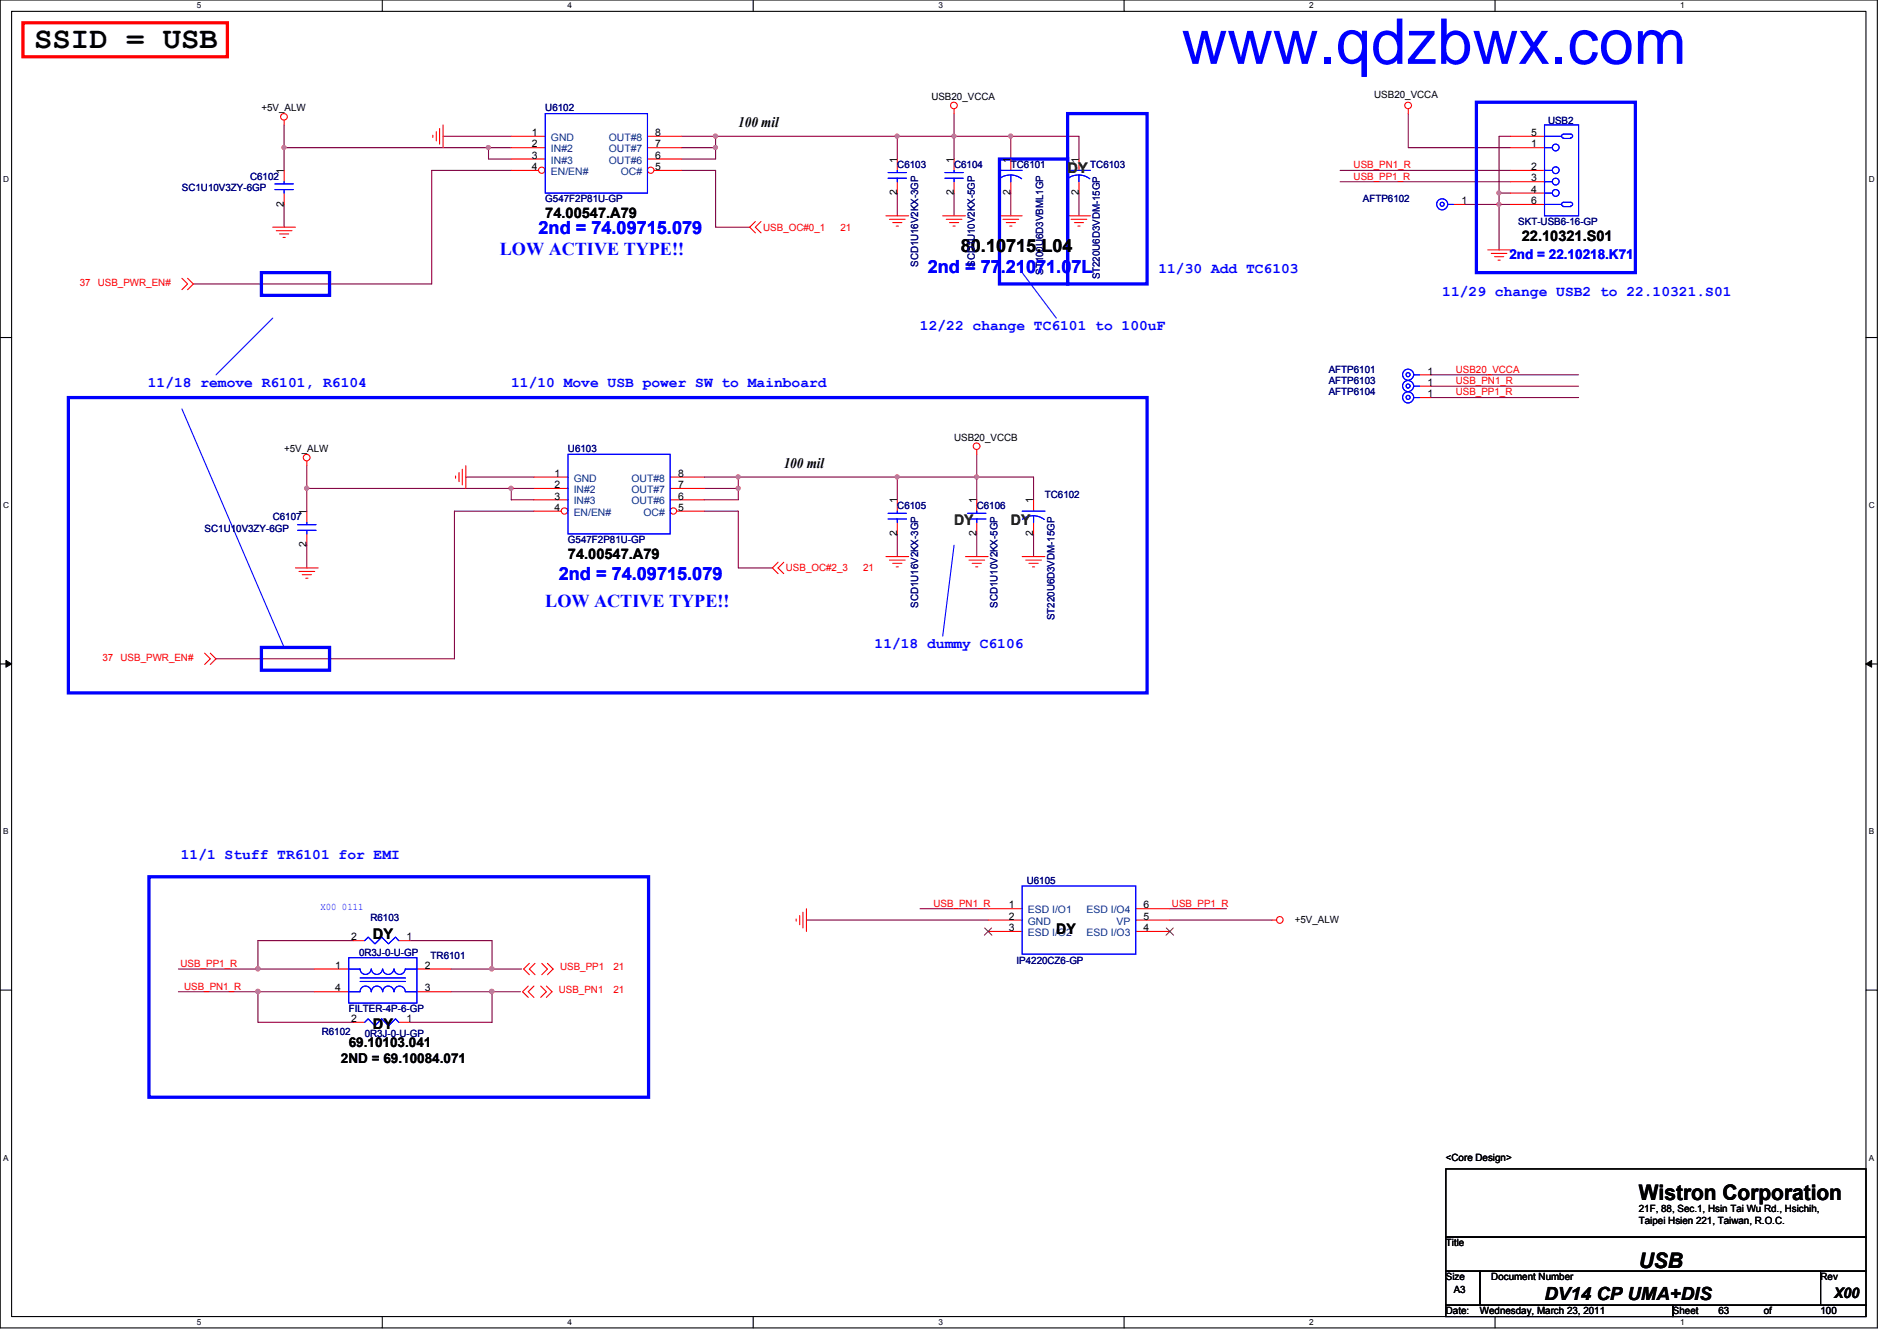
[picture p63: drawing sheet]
<svg xmlns="http://www.w3.org/2000/svg" width="297mm" height="210mm" viewBox="0 0 297 210" stroke-linecap="round" stroke-linejoin="round" font-family="sans-serif">
<defs><g id="words">
<text font-size="9.9" fill="#00f" x="185" y="10">www.qdzbwx.com</text>
<text font-size="4.8" x="5.4" y="7.6">SSID = USB</text>
<g font-size="3.3">
<text x="256.6" y="187.9">Wistron Corporation</text>
<text x="256.6" y="198.5">USB</text>
</g>
<g font-size="2.8" fill="#00f">
<text x="78.3" y="39.9">LOW ACTIVE TYPE!!</text>
<text x="84.3" y="36.6">2nd = 74.09715.079</text>
<text x="145.3" y="42.8">2nd = 77.21071.07L</text>
<text x="85.4" y="95">LOW ACTIVE TYPE!!</text>
<text x="87.5" y="90.8">2nd = 74.09715.079</text>
</g>
<g font-size="2.8">
<text x="150.4" y="39.4">80.10715.L04</text>
<text x="241.8" y="203.5">DV14 CP UMA+DIS</text>
</g>
<g font-size="2.3">
<text x="115.6" y="19.9">100 mil</text>
<text x="85.4" y="34.1">74.00547.A79</text>
<text x="238.3" y="37.7">22.10321.S01</text>
<text x="122.7" y="73.2">100 mil</text>
<text x="88.9" y="87.5">74.00547.A79</text>
<text x="58.4" y="147">DY</text>
<text x="165.4" y="146.1">DY</text>
<text x="58.4" y="161.1">DY</text>
<text x="287.2" y="203.2">X00</text>
</g>
<g font-size="2.3" fill="#008000">
<text x="167.2" y="27">DY</text>
<text x="149.4" y="82.1">DY</text>
<text x="158.3" y="82.1">DY</text>
</g>
<g font-size="2.3" fill="#00f">
<text x="181.4" y="42.8">11/30 Add TC6103</text>
<text x="225.8" y="46.3">11/29 change USB2 to 22.10321.S01</text>
<text x="144.1" y="51.6">12/22 change TC6101 to 100uF</text>
<text x="23.2" y="60.5">11/18 remove R6101, R6104</text>
<text x="80" y="60.5">11/10 Move USB power SW to Mainboard</text>
<text x="136.9" y="101.4">11/18 dummy C6106</text>
<text x="28.3" y="134.5">11/1 Stuff TR6101 for EMI</text>
</g>
<text font-size="2.1" fill="#00f" x="236.3" y="40.6">2nd = 22.10218.K71</text>
<g font-size="2.1">
<text x="53.4" y="166.5">2ND = 69.10084.071</text>
<text x="54.6" y="164">69.10103.041</text>
</g>
<g font-size="1.6">
<text x="40.9" y="17.4">+5V_ALW</text>
<text x="145.8" y="15.7">USB20_VCCA</text>
<text x="215.2" y="15.3">USB20_VCCA</text>
<text x="83.3" y="21.3">1</text>
<text x="83.3" y="23.1">2</text>
<text x="102.6" y="21.3">8</text>
<text x="102.6" y="23.1">7</text>
<text x="239.7" y="21.3">5</text>
<text x="239.7" y="23.1">1</text>
<text x="44.4" y="27.2" transform="rotate(-90 44.4 27.2)">1</text>
<text x="83.3" y="24.8">3</text>
<text x="83.3" y="26.6">4</text>
<text x="102.6" y="26.6">5</text>
<text x="102.6" y="24.8">6</text>
<text x="140.5" y="25.4" transform="rotate(-90 140.5 25.4)">1</text>
<text x="149.3" y="25.4" transform="rotate(-90 149.3 25.4)">1</text>
<text x="158.2" y="25.4" transform="rotate(-90 158.2 25.4)">1</text>
<text x="168.9" y="25.4" transform="rotate(-90 168.9 25.4)">1</text>
<text x="239.7" y="26.6">2</text>
<text x="239.7" y="28.4">3</text>
<text x="44.4" y="32.3" transform="rotate(-90 44.4 32.3)">2</text>
<text x="140.5" y="30.6" transform="rotate(-90 140.5 30.6)">2</text>
<text x="149.3" y="30.6" transform="rotate(-90 149.3 30.6)">2</text>
<text x="158.2" y="30.6" transform="rotate(-90 158.2 30.6)">2</text>
<text x="168.9" y="30.6" transform="rotate(-90 168.9 30.6)">2</text>
<text x="228.9" y="32">1</text>
<text x="239.7" y="30.2">4</text>
<text x="239.7" y="32">6</text>
<text x="223.5" y="58.6">1</text>
<text x="223.5" y="60.4">1</text>
<text x="223.5" y="62.2">1</text>
<text x="44.5" y="70.8">+5V_ALW</text>
<text x="149.4" y="69">USB20_VCCB</text>
<text x="86.8" y="74.6">1</text>
<text x="86.8" y="76.4">2</text>
<text x="106.2" y="74.6">8</text>
<text x="106.2" y="76.4">7</text>
<text x="48" y="80.6" transform="rotate(-90 48 80.6)">1</text>
<text x="86.8" y="78.2">3</text>
<text x="86.8" y="80">4</text>
<text x="106.2" y="80">5</text>
<text x="106.2" y="78.2">6</text>
<text x="140.5" y="83.9" transform="rotate(-90 140.5 83.9)">2</text>
<text x="140.5" y="78.8" transform="rotate(-90 140.5 78.8)">1</text>
<text x="152.9" y="83.9" transform="rotate(-90 152.9 83.9)">2</text>
<text x="152.9" y="78.8" transform="rotate(-90 152.9 78.8)">1</text>
<text x="161.8" y="83.9" transform="rotate(-90 161.8 83.9)">2</text>
<text x="161.8" y="78.8" transform="rotate(-90 161.8 78.8)">1</text>
<text x="48" y="85.7" transform="rotate(-90 48 85.7)">2</text>
<text x="157.9" y="142.2">1</text>
<text x="157.9" y="144">2</text>
<text x="179.1" y="142.2">6</text>
<text x="179.1" y="144">5</text>
<text x="55" y="147.2">2</text>
<text x="63.7" y="147.2">1</text>
<text x="157.9" y="145.8">3</text>
<text x="179.1" y="145.8">4</text>
<text x="202.7" y="144.4">+5V_ALW</text>
<text x="52.5" y="151.6">1</text>
<text x="52.5" y="155.2">4</text>
<text x="66.5" y="151.6">2</text>
<text x="66.5" y="155.2">3</text>
<text x="55" y="160">2</text>
<text x="63.7" y="160">1</text>
<text x="226.4" y="181.7">&lt;Core Design&gt;</text>
<text x="256.6" y="189.7">21F, 88, Sec.1, Hsin Tai Wu Rd., Hsichih,</text>
<text x="256.6" y="191.6">Taipei Hsien 221, Taiwan, R.O.C.</text>
<text x="226.4" y="195.1">Title</text>
<text x="226.4" y="200.4">Size</text>
<text x="227.6" y="202.4">A3</text>
<text x="233.5" y="200.4">Document Number</text>
<text x="285.1" y="200.4">Rev</text>
<text x="226.4" y="205.7">Date:</text>
<text x="231.7" y="205.7">Wednesday, March 23, 2011</text>
<text x="262" y="205.7">Sheet</text>
<text x="269.1" y="205.7">63</text>
<text x="276.2" y="205.7">of</text>
<text x="285.1" y="205.7">100</text>
</g>
<g font-size="1.6" fill="#000080">
<text x="85.4" y="17.4">U6102</text>
<text x="242.4" y="19.4">USB2</text>
<text x="28.5" y="29.9">SC1U10V3ZY-6GP</text>
<text x="39.2" y="28.1">C6102</text>
<text x="140.5" y="26.3">C6103</text>
<text x="149.4" y="26.3">C6104</text>
<text x="158.3" y="26.3">TC6101</text>
<text x="170.7" y="26.3">TC6103</text>
<text x="85.4" y="31.7">G547F2P81U-GP</text>
<text x="213.4" y="31.7">AFTP6102</text>
<text x="237.7" y="35.2">SKT-USB6-16-GP</text>
<text x="143.8" y="41.8" transform="rotate(-90 143.8 41.8)">SCD1U16V2KX-3GP</text>
<text x="152.7" y="41.8" transform="rotate(-90 152.7 41.8)">SCD1U10V2KX-5GP</text>
<text x="163.3" y="43" transform="rotate(-90 163.3 43)">ST100U6D3VBML1GP</text>
<text x="172.2" y="43.7" transform="rotate(-90 172.2 43.7)">ST220U6D3VDM-15GP</text>
<text x="208.1" y="58.3">AFTP6101</text>
<text x="208.1" y="60.1">AFTP6103</text>
<text x="208.1" y="61.9">AFTP6104</text>
<text x="88.9" y="70.8">U6103</text>
<text x="163.6" y="77.9">TC6102</text>
<text x="32" y="83.2">SC1U10V3ZY-6GP</text>
<text x="42.7" y="81.4">C6107</text>
<text x="140.5" y="79.7">C6105</text>
<text x="152.9" y="79.7">C6106</text>
<text x="88.9" y="85">G547F2P81U-GP</text>
<text x="143.8" y="95.1" transform="rotate(-90 143.8 95.1)">SCD1U16V2KX-3GP</text>
<text x="156.2" y="95.1" transform="rotate(-90 156.2 95.1)">SCD1U10V2KX-5GP</text>
<text x="165.1" y="97.1" transform="rotate(-90 165.1 97.1)">ST220U6D3VDM-15GP</text>
<text x="160.8" y="138.3">U6105</text>
<text x="56.2" y="149.6">0R3J-0-U-GP</text>
<text x="58" y="144.2">R6103</text>
<text x="67.4" y="150.1">TR6101</text>
<text x="159.2" y="151">IP4220CZ6-GP</text>
<text x="54.6" y="158.5">FILTER-4P-6-GP</text>
<text x="50.4" y="162">R6102</text>
<text x="57.1" y="162.3">0R3J-0-U-GP</text>
</g>
<g font-size="1.6" fill="#004080">
<text x="86.3" y="22.1">GND</text>
<text x="86.3" y="23.8">IN#2</text>
<text x="95.3" y="22.1">OUT#8</text>
<text x="95.3" y="23.8">OUT#7</text>
<text x="86.3" y="25.6">IN#3</text>
<text x="86.3" y="27.4">EN/EN#</text>
<text x="95.3" y="25.6">OUT#6</text>
<text x="97.2" y="27.4">OC#</text>
<text x="89.8" y="75.4">GND</text>
<text x="89.8" y="77.2">IN#2</text>
<text x="98.9" y="75.4">OUT#8</text>
<text x="98.9" y="77.2">OUT#7</text>
<text x="89.8" y="79">IN#3</text>
<text x="89.8" y="80.7">EN/EN#</text>
<text x="98.9" y="79">OUT#6</text>
<text x="100.7" y="80.7">OC#</text>
<text x="160.9" y="143">ESD I/O1</text>
<text x="170.1" y="143">ESD I/O4</text>
<text x="160.9" y="144.7">GND</text>
<text x="160.9" y="146.5">ESD I/O2</text>
<text x="170.1" y="146.5">ESD I/O3</text>
<text x="174.8" y="144.7">VP</text>
</g>
<g font-size="1.6" fill="#f00">
<text x="212" y="26.3">USB_PN1_R</text>
<text x="212" y="28.1">USB_PP1_R</text>
<text x="119.5" y="36.1">USB_OC#0_1</text>
<text x="131.6" y="36.1">21</text>
<text x="12.5" y="44.8">37</text>
<text x="15.3" y="44.8">USB_PWR_EN#</text>
<text x="228" y="58.3">USB20_VCCA</text>
<text x="228" y="60.1">USB_PN1_R</text>
<text x="228" y="61.9">USB_PP1_R</text>
<text x="123.1" y="89.5">USB_OC#2_3</text>
<text x="135.2" y="89.5">21</text>
<text x="16" y="103.5">37</text>
<text x="18.9" y="103.5">USB_PWR_EN#</text>
<text x="146.2" y="141.9">USB_PN1_R</text>
<text x="183.5" y="141.9">USB_PP1_R</text>
<text x="28.3" y="151.3">USB_PP1_R</text>
<text x="28.8" y="154.9">USB_PN1_R</text>
<text x="87.5" y="155.4">USB_PN1</text>
<text x="87.7" y="151.8">USB_PP1</text>
<text x="96" y="155.4">21</text>
<text x="96.1" y="151.8">21</text>
</g>
<text font-size="1.6" fill="#00f" x="50.2" y="142.4">X00 0111</text>
<g font-size="1.3">
<text x="30.8" y="1.3">5</text>
<text x="88.9" y="1.3">4</text>
<text x="146.9" y="1.3">3</text>
<text x="205" y="1.3">2</text>
<text x="263.1" y="1.3">1</text>
<text x=".5" y="28.4">D</text>
<text x="292.6" y="28.4">D</text>
<text x=".5" y="79.5">C</text>
<text x="292.6" y="79.5">C</text>
<text x=".5" y="130.6">B</text>
<text x="292.6" y="130.6">B</text>
<text x=".5" y="181.7">A</text>
<text x="292.6" y="181.7">A</text>
<text x="30.8" y="207.4">5</text>
<text x="88.9" y="207.4">4</text>
<text x="146.9" y="207.4">3</text>
<text x="205" y="207.4">2</text>
<text x="263.1" y="207.4">1</text>
</g>
</g></defs>
<path d="M0 0h294v207.9h-294zM1.8 1.8h290.4v204.3h-290.4z" fill="none" stroke="#000" stroke-width=".17"/>
<g fill="#fff">
<path d="M30.8 .2h.7v1.4h-.7z"/>
<path d="M30.8 206.2h.7v1.4h-.7z"/>
</g>
<path d="M59.9 0v1.8M59.9 206.1v1.8" fill="none" stroke="#000" stroke-width=".17"/>
<g fill="#fff">
<path d="M88.9 .2h.6v1.4h-.6z"/>
<path d="M88.9 206.2h.6v1.4h-.6z"/>
</g>
<path d="M117.9 0v1.8M117.9 206.1v1.8" fill="none" stroke="#000" stroke-width=".17"/>
<g fill="#fff">
<path d="M146.9 .2h.7v1.4h-.7z"/>
<path d="M146.9 206.2h.7v1.4h-.7z"/>
</g>
<path d="M176 0v1.8M176 206.1v1.8" fill="none" stroke="#000" stroke-width=".17"/>
<g fill="#fff">
<path d="M205 .2h.7v1.4h-.7z"/>
<path d="M205 206.2h.7v1.4h-.7z"/>
</g>
<path d="M234.1 0v1.8M234.1 206.1v1.8" fill="none" stroke="#000" stroke-width=".17"/>
<g fill="#fff">
<path d="M263.1 .2h.7v1.4h-.7z"/>
<path d="M263.1 206.2h.7v1.4h-.7z"/>
<path d="M.5 27.3h.9v1.4h-.9z"/>
<path d="M292.6 27.3h.9v1.4h-.9z"/>
<path d="M.5 78.4h.9v1.4h-.9z"/>
<path d="M292.6 78.4h.9v1.4h-.9z"/>
</g>
<path d="M0 52.8h1.8M292.2 52.8h1.8" fill="none" stroke="#000" stroke-width=".17"/>
<g fill="#fff">
<path d="M.5 129.5h.8v1.4h-.8z"/>
<path d="M292.6 129.5h.9v1.4h-.9z"/>
</g>
<path d="M0 103.9h1.8M292.2 103.9h1.8" fill="none" stroke="#000" stroke-width=".17"/>
<path d="M.9 103.4l.9 .5-.9 .5zM292.2 103.9l.9-.5v1z" fill="#000"/>
<path d="M.9 103.4l.9 .5-.9 .5zM292.2 103.9l.9-.5v1z" fill="none" stroke="#000" stroke-width=".16"/>
<g fill="#fff">
<path d="M.5 180.5h.8v1.4h-.8z"/>
<path d="M292.6 180.5h.9v1.4h-.9z"/>
</g>
<path d="M0 155h1.8M292.2 155h1.8" fill="none" stroke="#000" stroke-width=".17"/>
<path d="M48 72.9v3.6M83.6 76.5h-3.6v1.7M110.3 78.2h5.3M152.9 74.7h8.9M71.2 80v23.1" fill="none" stroke="#800040" stroke-width=".17"/>
<circle cx="80" cy="76.4" r=".32" fill="#f0f"/>
<circle cx="80" cy="76.4" r=".32" fill="none" stroke="#f0f" stroke-width=".17"/>
<path d="M80 76.5h-32v3.5M48 85.3v3.6" fill="none" stroke="#800040" stroke-width=".17"/>
<circle cx="48" cy="76.4" r=".32" fill="#f0f"/>
<circle cx="48" cy="76.4" r=".32" fill="none" stroke="#f0f" stroke-width=".17"/>
<path d="M72.9 74.7h10.7M80 78.2h3.6M115.6 76.5v1.7M152.9 83.6v3.5" fill="none" stroke="#800040" stroke-width=".17"/>
<circle cx="115.6" cy="76.4" r=".32" fill="#f0f"/>
<circle cx="115.6" cy="76.4" r=".32" fill="none" stroke="#f0f" stroke-width=".17"/>
<path d="M152.9 71.1v3.6M115.6 80v8.9h5.3M140.5 83.6v3.5" fill="none" stroke="#800040" stroke-width=".17"/>
<circle cx="152.9" cy="74.6" r=".32" fill="#f0f"/>
<circle cx="152.9" cy="74.6" r=".32" fill="none" stroke="#f0f" stroke-width=".17"/>
<path d="M115.6 74.7h24.9M140.5 74.7h12.4M140.5 74.7v3.5" fill="none" stroke="#800040" stroke-width=".17"/>
<circle cx="140.5" cy="74.6" r=".32" fill="#f0f"/>
<circle cx="140.5" cy="74.6" r=".32" fill="none" stroke="#f0f" stroke-width=".17"/>
<path d="M110.3 74.7h5.3v1.8h-5.3M152.9 74.7v3.5M161.8 74.7v3.5M71.2 80h12.4M110.3 80h5.3M161.8 83.6v3.5M33.8 103.1h37.4" fill="none" stroke="#800040" stroke-width=".17"/>
<circle cx="115.6" cy="74.6" r=".32" fill="#f0f"/>
<circle cx="115.6" cy="74.6" r=".32" fill="none" stroke="#f0f" stroke-width=".17"/>
<path d="M44.5 19.6v3.5M67.6 26.7v17.7M80 23.1h-3.5v1.8M106.7 24.9h5.4M149.4 21.3h19.5v3.6M224.1 58.7h23.1M224.1 60.5h23.1M224.1 62.2h23.1" fill="none" stroke="#800040" stroke-width=".17"/>
<circle cx="76.5" cy="23.1" r=".32" fill="#f0f"/>
<circle cx="76.5" cy="23.1" r=".32" fill="none" stroke="#f0f" stroke-width=".17"/>
<path d="M44.5 32v3.6M76.5 23.1h-32v3.6" fill="none" stroke="#800040" stroke-width=".17"/>
<circle cx="44.5" cy="23.1" r=".32" fill="#f0f"/>
<circle cx="44.5" cy="23.1" r=".32" fill="none" stroke="#f0f" stroke-width=".17"/>
<path d="M69.4 21.3h10.6M76.5 24.9h3.5M112.1 23.1v1.8M149.4 30.2v3.6" fill="none" stroke="#800040" stroke-width=".17"/>
<circle cx="112" cy="23.1" r=".32" fill="#f0f"/>
<circle cx="112" cy="23.1" r=".32" fill="none" stroke="#f0f" stroke-width=".17"/>
<path d="M149.4 17.8v3.5M112.1 26.7v8.9h5.3M140.5 30.2v3.6" fill="none" stroke="#800040" stroke-width=".17"/>
<circle cx="149.4" cy="21.3" r=".32" fill="#f0f"/>
<circle cx="149.4" cy="21.3" r=".32" fill="none" stroke="#f0f" stroke-width=".17"/>
<path d="M112.1 21.3h28.4M140.5 21.3h8.9M140.5 21.3v3.6" fill="none" stroke="#800040" stroke-width=".17"/>
<circle cx="140.5" cy="21.3" r=".32" fill="#f0f"/>
<circle cx="140.5" cy="21.3" r=".32" fill="none" stroke="#f0f" stroke-width=".17"/>
<path d="M149.4 21.3v3.6M158.3 21.3v3.6" fill="none" stroke="#800040" stroke-width=".17"/>
<circle cx="158.3" cy="21.3" r=".32" fill="#f0f"/>
<circle cx="158.3" cy="21.3" r=".32" fill="none" stroke="#f0f" stroke-width=".17"/>
<path d="M67.6 26.7h12.4M106.7 26.7h5.4M106.7 21.3h5.4v1.8h-5.4M158.3 30.2v3.6M30.3 44.4h37.3" fill="none" stroke="#800040" stroke-width=".17"/>
<circle cx="112" cy="21.3" r=".32" fill="#f0f"/>
<circle cx="112" cy="21.3" r=".32" fill="none" stroke="#f0f" stroke-width=".17"/>
<path d="M220.5 17.8v5.3h16M209.8 26.7h26.7M229.4 32h5.3v7.1M234.7 21.3v8.9" fill="none" stroke="#800040" stroke-width=".17"/>
<circle cx="234.7" cy="32" r=".32" fill="#f0f"/>
<circle cx="234.7" cy="32" r=".32" fill="none" stroke="#f0f" stroke-width=".17"/>
<path d="M234.7 30.2v1.8" fill="none" stroke="#800040" stroke-width=".17"/>
<circle cx="234.7" cy="30.2" r=".32" fill="#f0f"/>
<circle cx="234.7" cy="30.2" r=".32" fill="none" stroke="#f0f" stroke-width=".17"/>
<path d="M168.9 30.2v3.6M209.8 28.4h26.7M234.7 32h1.8M234.7 21.3h1.8M234.7 30.2h1.8M27.9 155.2h12.5M70.6 151.7h6.4M77 155.2h4.5M126.3 144h28.4M144.1 142.2h10.6M183.2 142.2h8.9M183.2 144h16" fill="none" stroke="#800040" stroke-width=".17"/>
<circle cx="77" cy="155.2" r=".34" fill="#f0f"/>
<circle cx="77" cy="155.2" r=".34" fill="none" stroke="#f0f" stroke-width=".17"/>
<path d="M55.3 147.2h-14.9v4.5M77 155.2v4.8h-12.8" fill="none" stroke="#800040" stroke-width=".17"/>
<circle cx="40.4" cy="151.6" r=".34" fill="#f0f"/>
<circle cx="40.4" cy="151.6" r=".34" fill="none" stroke="#f0f" stroke-width=".17"/>
<path d="M40.4 155.2v4.8h14.9M40.4 151.7h8.9M64.2 147.2h12.8v4.5h4.7M70.6 155.2h6.4" fill="none" stroke="#800040" stroke-width=".17"/>
<circle cx="77" cy="151.6" r=".34" fill="#f0f"/>
<circle cx="77" cy="151.6" r=".34" fill="none" stroke="#f0f" stroke-width=".17"/>
<path d="M40.4 155.2h8.9" fill="none" stroke="#800040" stroke-width=".17"/>
<circle cx="40.4" cy="155.2" r=".34" fill="#f0f"/>
<circle cx="40.4" cy="155.2" r=".34" fill="none" stroke="#f0f" stroke-width=".17"/>
<path d="M27.9 151.7h12.5" fill="none" stroke="#800040" stroke-width=".17"/>
<g fill="none" stroke="#f00" stroke-width=".17">
<path d="M44.5 18.8v.8M69.4 19.6v3.5M149.4 17.1v.7M220.5 17.1v.7M42.7 35.6h3.6M43.3 36.1h2.4M43.8 36.6h1.4M44.3 37.2h.4M44.5 26.7v1.7M44.5 30.2v1.8M67.8 21.2v.3M68.3 20.6v1.5"/>
<path d="M68.8 20.1v2.5M118.3 34.7l-.9 .9 .9 .8M119.2 34.7l-.9 .9 .9 .8M138.7 33.8h3.6M139.3 34.3h2.4M139.8 34.8h1.4M140.3 35.4h.4M147.6 33.8h3.6M148.2 34.3h2.4M148.7 34.8h1.4M149.2 35.4h.4M156.5 33.8h3.6"/>
<path d="M157.1 34.3h2.4M157.6 34.8h1.4M158.1 35.4h.3M167.2 33.8h3.5M167.7 34.3h2.5M168.2 34.8h1.5M168.8 35.4h.3M233 39.1h3.5M233.5 39.7h2.5M28.5 43.6l.9 .8-.9 .9M29.4 43.6l.9 .8-.9 .9M234 40.2h1.5"/>
<path d="M234.6 40.7h.3M48 72.2v.7M71.3 74.5v.3M71.9 74v1.4M72.4 73.4v2.5M72.9 72.9v3.6M83.6 74.7h5.3M83.6 76.5h5.3M83.6 78.2h5.3M140.5 78.2v1.8M152.9 70.4v.7M161.8 78.2v1.8"/>
<path d="M46.3 88.9h3.5M46.8 89.5h2.5M47.3 90h1.5M47.9 90.5h.3M121.8 88l-.9 .9 .9 .9M122.7 88l-.9 .9 .9 .9M138.7 87.1h3.6M139.3 87.7h2.4M139.8 88.2h1.4M140.3 88.7h.4M140.5 81.8v1.8M151.2 87.1h3.5"/>
<path d="M151.7 87.7h2.5M152.2 88.2h1.5M152.8 88.7h.3M160.1 87.1h3.5M160.6 87.7h2.5M161.1 88.2h1.5M161.7 88.7h.3M161.8 81.8v1.8M32 102.2l.9 .9-.9 .9M32.9 102.2l.9 .9-.9 .9M49.3 151.7h5.3M49.3 155.2h5.3"/>
<path d="M65.3 151.7h5.3M65.3 155.2h5.3M82.7 154.3l-.9 .9 .9 .9M82.9 150.8l-.9 .9 .9 .9M83.6 154.3l-.9 .9 .9 .9M83.8 150.8l-.9 .9 .9 .9M84.7 154.3l.9 .9-.9 .9M84.8 150.8l.9 .9-.9 .9M85.6 154.3l.8 .9-.8 .9M85.7 150.8l.9 .9-.9 .9M124.7 143.8v.4M125.2 143.3v1.4"/>
<path d="M125.7 142.8v2.4M126.3 142.2v3.6M199.2 144h.7"/>
<circle cx="44.5" cy="18.3" r=".52"/>
<circle cx="149.4" cy="16.5" r=".52"/>
<circle cx="220.5" cy="16.5" r=".52"/>
<circle cx="48" cy="71.6" r=".52"/>
<circle cx="152.9" cy="69.8" r=".52"/>
<circle cx="200.4" cy="144" r=".52"/>
</g>
<path d="M226.4 183h65.8v10.6h-65.8zM226.4 193.6h65.8v5.4h-65.8zM226.4 199h5.3v5.3h-5.3zM231.7 199h53.4v5.3h-53.4zM285.1 199h7.1v5.3h-7.1zM226.4 204.3h35.6v1.8h-35.6zM262 204.3h30.2v1.8h-30.2z" fill="none" stroke="#000" stroke-width=".17"/>
<path d="M3.6 3.6h32v5.3h-32z" fill="none" stroke="#f00" stroke-width=".51"/>
<path d="M167.2 17.8h12.4v26.6h-12.4zM231.2 16h24.9v26.7h-24.9zM156.5 24.9h10.7v19.5h-10.7zM40.9 42.7h10.7v3.5h-10.7zM10.7 62.2h168.9v46.3h-168.9zM40.9 101.3h10.7v3.6h-10.7zM23.3 137.2h78.3v34.5h-78.3z" fill="none" stroke="#00f" stroke-width=".51"/>
<g fill="none" stroke="#00f" stroke-width=".17">
<path d="M43 29.7h2.9M43 28.8h2.9M44.5 28.4v.4M44.5 29.7v.5M42.7 49.8l-8.9 8.9M160.1 42.7l5.3 7.1M28.5 64l16 37.3M139.1 80.3h2.8M139.1 81.2h2.8M140.5 80v.3M140.5 81.2v.6M149.4 85.3l-1.8 14.3"/>
<path d="M160.1 80h3.5M161.8 80.7v1.1M161.8 80.7l-1.1 .2-.6 .4M161.8 80.7l.7 .1 1 .5M54.6 155.2h1.8a.87 .87 0 0 1 .9-.9 .87 .87 0 0 1 .8 .9M54.6 151.7h1.8a.87 .87 0 0 0 .9 .8 .87 .87 0 0 0 .8-.8M54.6 149.9h10.7v7.1h-10.7zM56.4 153.1h7.1M56.4 153.6h7.1M58.2 155.2a.87 .87 0 0 1 .8-.9 .87 .87 0 0 1 .9 .9M58.2 151.7a.87 .87 0 0 0 .8 .8 .87 .87 0 0 0 .9-.8M59.9 155.2a.87 .87 0 0 1 .9-.9 .87 .87 0 0 1 .9 .9"/>
<path d="M59.9 151.7a.87 .87 0 0 0 .9 .8 .87 .87 0 0 0 .9-.8M61.7 155.2a.87 .87 0 0 1 .9-.9 .87 .87 0 0 1 .9 .9M61.7 151.7a.87 .87 0 0 0 .9 .8 .87 .87 0 0 0 .9-.8M63.5 155.2h1.8M63.5 151.7h1.8"/>
</g>
<circle cx="88.4" cy="80" r=".5" fill="#fff"/>
<g fill="none" stroke="#f00" stroke-width=".17">
<path d="M104.9 74.7h5.4M104.9 76.5h5.4M104.9 78.2h5.4M83.6 80h4.3"/>
<circle cx="88.4" cy="80" r=".5"/>
</g>
<circle cx="105.5" cy="80" r=".5" fill="#fff"/>
<g fill="none" stroke="#f00" stroke-width=".17">
<path d="M80 21.3h5.4M80 23.1h5.4M80 24.9h5.4M140.5 24.9v1.8M140.5 28.4v1.8M149.4 24.9v1.8M149.4 28.4v1.8M158.3 24.9v1.8M158.3 28.4v1.8M168.9 24.9v1.8M168.9 28.4v1.8M236.5 21.3h5.3"/>
<path d="M236.5 23.1h5.3M236.5 26.7h5.3M236.5 28.4h5.3M236.5 30.2h5.3M236.5 32h5.3M152.9 78.2v1.8M222.3 60.5h1.8M222.3 62.2h1.8M48 80v1.8M48 83.6v1.7M106 80h4.3M152.9 81.8v1.8"/>
<path d="M55.3 147.2h1.8M62.4 147.2h1.8M154.7 142.2h5.4M154.7 144h5.4M154.7 145.8h5.4M177.8 142.2h5.4M177.8 144h5.4M177.8 145.8h5.4M55.3 160h1.8M62.4 160h1.8"/>
<circle cx="105.5" cy="80" r=".5"/>
</g>
<g fill="none" stroke="#00f" stroke-width=".17">
<path d="M241.8 19.6h5.4v14.2h-5.4zM139.1 27h2.8M139.1 27.9h2.8M140.5 26.7v.3M140.5 27.9v.5M148 27h2.8M148 27.9h2.8M149.4 26.7v.3M149.4 27.9v.5M156.5 26.7h3.6M156.5 27.9a2.86 2.86 0 0 1 3.5 .1M158.3 27.4v1"/>
<path d="M167.2 26.7h3.5M168.9 27.4l.8 .1 .9 .5M168.9 27.4v1M168.9 27.4l-1.1 .2-.6 .3M241.8 26.7h1.3M241.8 28.4h1.3M241.8 30.2h1.3M241.8 21.3h2.7M241.8 32h2.7M241.8 23.1h1.3M244.9 21.7h1.1M244.9 32.3h1.1"/>
<path d="M245.9 21.6a.3 .3 0 0 0 .3-.3 .3 .3 0 0 0-.2-.3h-1.3a.32 .32 0 0 0 0 .6h.2M245.9 32.3a.3 .3 0 0 0 .3-.3 .3 .3 0 0 0-.2-.3h-1.3a.32 .32 0 0 0 0 .5l.2 .1M88.9 71.1h16v12.5h-16zM221.4 60.5h.9M221.4 62.2h.9M46.6 83h2.9M46.6 82.1h2.9M48 81.8v.3M48 83v.6M151.5 81.2h2.9M151.5 80.3h2.9M152.9 80v.3"/>
<path d="M152.9 81.2v.6M160.1 138.7h17.7v10.7h-17.7zM57.1 147.2l.6-.5 1 1 1.1-1 1 1 1.1-1 .5 .5M57.1 160l.6-.5 1 1.1 1.1-1.1 1 1.1 1.1-1.1 .5 .5"/>
<circle cx="243.6" cy="26.6" r=".54"/>
<circle cx="243.6" cy="28.4" r=".54"/>
<circle cx="243.6" cy="30.2" r=".54"/>
<circle cx="243.6" cy="23.1" r=".54"/>
<circle cx="220.5" cy="62.2" r=".32"/>
<circle cx="220.5" cy="60.4" r=".32"/>
<circle cx="220.5" cy="60.4" r=".87"/>
<circle cx="220.5" cy="62.2" r=".87"/>
</g>
<path d="M154.2 145.2l1.1 1.2M155.3 145.2l-1.2 1.2M182.6 145.2l1.2 1.2M183.7 145.2l-1.1 1.2" fill="none" stroke="#804000" stroke-width=".16"/>
<circle cx="84.8" cy="26.6" r=".5" fill="#fff"/>
<g fill="none" stroke="#f00" stroke-width=".17">
<path d="M80 26.7h4.3M101.4 21.3h5.3M101.4 23.1h5.3M101.4 24.9h5.3"/>
<circle cx="84.8" cy="26.6" r=".5"/>
</g>
<circle cx="101.9" cy="26.6" r=".5" fill="#fff"/>
<g fill="none" stroke="#f00" stroke-width=".17">
<path d="M102.4 26.7h4.3M227.6 32h1.8M222.3 58.7h1.8"/>
<circle cx="101.9" cy="26.6" r=".5"/>
</g>
<g fill="none" stroke="#00f" stroke-width=".17">
<path d="M85.4 17.8h16v12.4h-16zM226.7 32h.9M221.4 58.7h.9"/>
<circle cx="225.8" cy="32" r=".32"/>
<circle cx="225.8" cy="32" r=".87"/>
<circle cx="220.5" cy="58.6" r=".32"/>
<circle cx="220.5" cy="58.6" r=".87"/>
</g>
<circle cx="80" cy="76.4" r=".32" fill="#f0f"/>
<circle cx="80" cy="76.4" r=".32" fill="none" stroke="#f0f" stroke-width=".17"/>
<circle cx="48" cy="76.4" r=".32" fill="#f0f"/>
<circle cx="48" cy="76.4" r=".32" fill="none" stroke="#f0f" stroke-width=".17"/>
<circle cx="115.6" cy="76.4" r=".32" fill="#f0f"/>
<circle cx="115.6" cy="76.4" r=".32" fill="none" stroke="#f0f" stroke-width=".17"/>
<circle cx="152.9" cy="74.6" r=".32" fill="#f0f"/>
<circle cx="152.9" cy="74.6" r=".32" fill="none" stroke="#f0f" stroke-width=".17"/>
<circle cx="140.5" cy="74.6" r=".32" fill="#f0f"/>
<circle cx="140.5" cy="74.6" r=".32" fill="none" stroke="#f0f" stroke-width=".17"/>
<circle cx="115.6" cy="74.6" r=".32" fill="#f0f"/>
<circle cx="115.6" cy="74.6" r=".32" fill="none" stroke="#f0f" stroke-width=".17"/>
<circle cx="76.5" cy="23.1" r=".32" fill="#f0f"/>
<circle cx="76.5" cy="23.1" r=".32" fill="none" stroke="#f0f" stroke-width=".17"/>
<circle cx="44.5" cy="23.1" r=".32" fill="#f0f"/>
<circle cx="44.5" cy="23.1" r=".32" fill="none" stroke="#f0f" stroke-width=".17"/>
<circle cx="112" cy="23.1" r=".32" fill="#f0f"/>
<circle cx="112" cy="23.1" r=".32" fill="none" stroke="#f0f" stroke-width=".17"/>
<circle cx="149.4" cy="21.3" r=".32" fill="#f0f"/>
<circle cx="149.4" cy="21.3" r=".32" fill="none" stroke="#f0f" stroke-width=".17"/>
<circle cx="140.5" cy="21.3" r=".32" fill="#f0f"/>
<circle cx="140.5" cy="21.3" r=".32" fill="none" stroke="#f0f" stroke-width=".17"/>
<circle cx="158.3" cy="21.3" r=".32" fill="#f0f"/>
<circle cx="158.3" cy="21.3" r=".32" fill="none" stroke="#f0f" stroke-width=".17"/>
<circle cx="112" cy="21.3" r=".32" fill="#f0f"/>
<circle cx="112" cy="21.3" r=".32" fill="none" stroke="#f0f" stroke-width=".17"/>
<circle cx="234.7" cy="32" r=".32" fill="#f0f"/>
<circle cx="234.7" cy="32" r=".32" fill="none" stroke="#f0f" stroke-width=".17"/>
<circle cx="234.7" cy="30.2" r=".32" fill="#f0f"/>
<circle cx="234.7" cy="30.2" r=".32" fill="none" stroke="#f0f" stroke-width=".17"/>
<circle cx="77" cy="155.2" r=".34" fill="#f0f"/>
<circle cx="77" cy="155.2" r=".34" fill="none" stroke="#f0f" stroke-width=".17"/>
<circle cx="40.4" cy="151.6" r=".34" fill="#f0f"/>
<circle cx="40.4" cy="151.6" r=".34" fill="none" stroke="#f0f" stroke-width=".17"/>
<circle cx="77" cy="151.6" r=".34" fill="#f0f"/>
<circle cx="77" cy="151.6" r=".34" fill="none" stroke="#f0f" stroke-width=".17"/>
<circle cx="40.4" cy="155.2" r=".34" fill="#f0f"/>
<circle cx="40.4" cy="155.2" r=".34" fill="none" stroke="#f0f" stroke-width=".17"/>
<use href="#words"/>
</svg>
